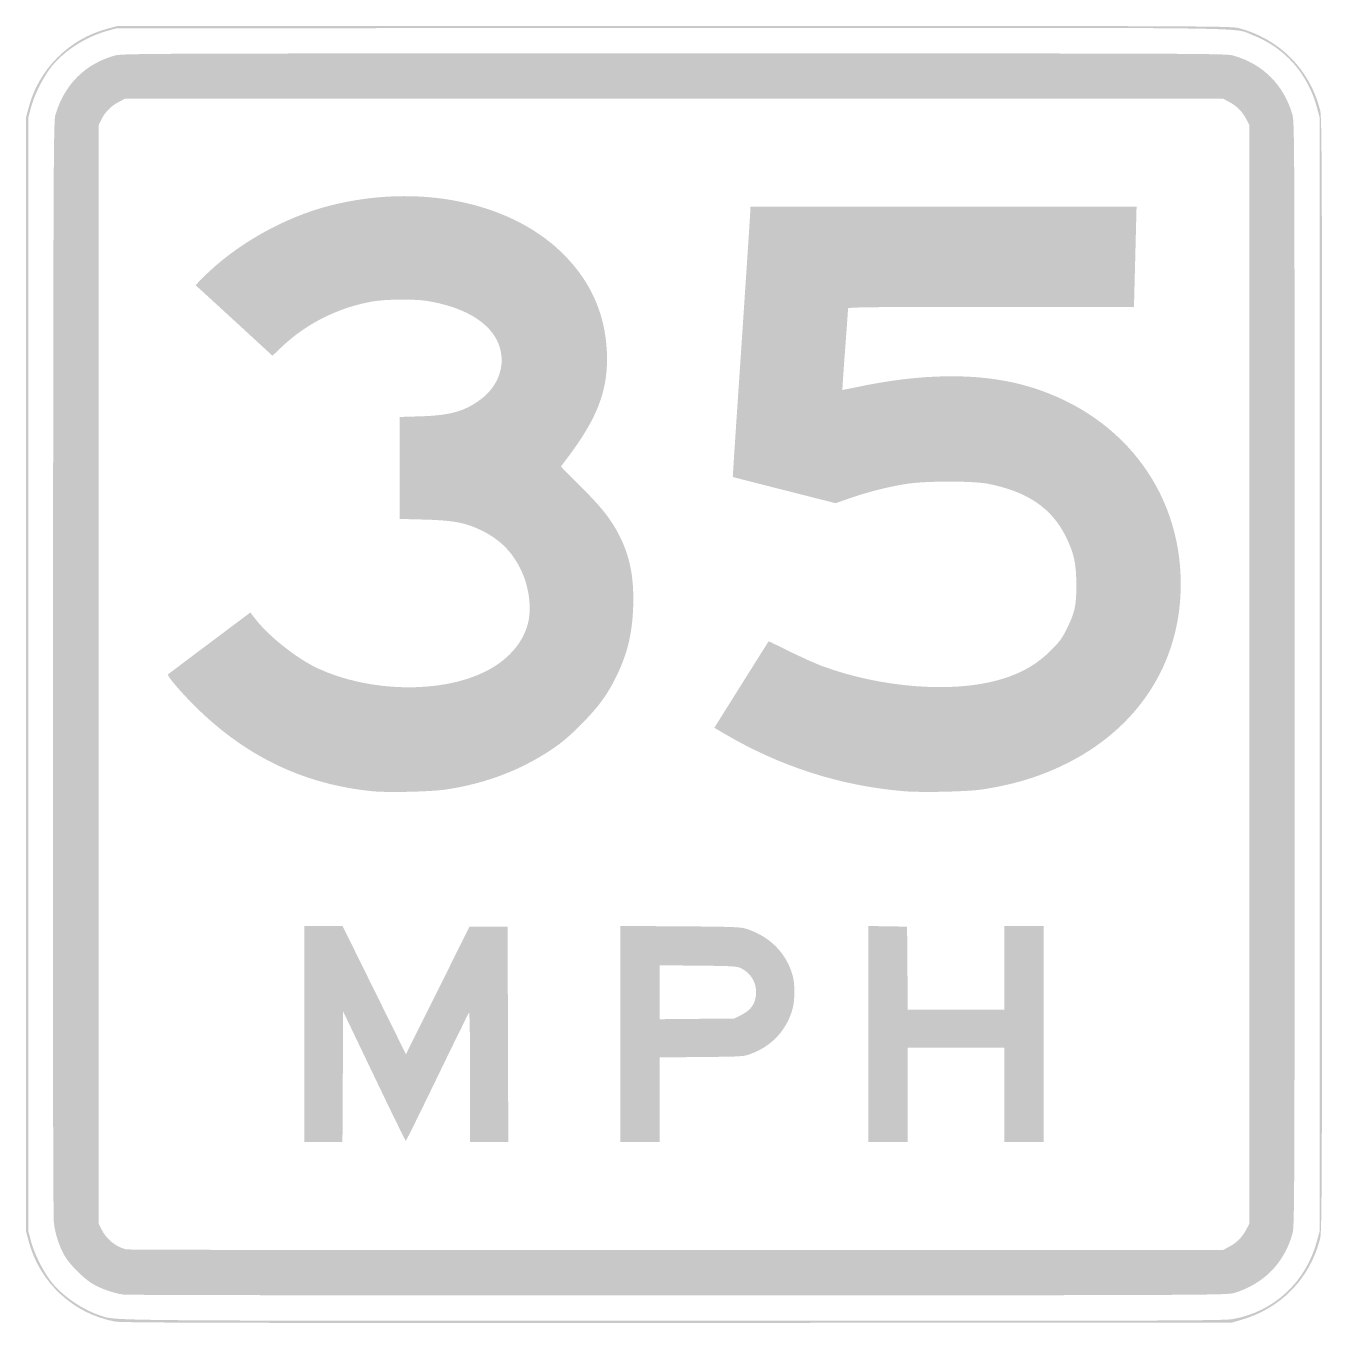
# Model space of a CAD drawing. Header units: inches. Extents: x -9 to 9, y -9 to 9.
import ezdxf

# ---------------------------------------------------------------- set-up
doc = ezdxf.new("R2010")
doc.units = ezdxf.units.IN
doc.header["$MEASUREMENT"] = 0

msp = doc.modelspace()

# ---------------------------------------------------------------- hatches: boundary and pattern name
h = msp.add_hatch(color=7)
edge = h.paths.add_edge_path()
edge.add_spline(control_points=[(-7.754, -8.976), (-8.334, -8.87), (-8.804, -8.433), (-8.955, -7.858)], knot_values=[0, 0, 0, 0, 1, 1, 1, 1], degree=3, periodic=0)
edge.add_line((-8.955, -7.858), (-8.992, -7.718))
edge.add_line((-8.992, -7.718), (-8.992, 0))
edge.add_line((-8.992, 0), (-8.992, 7.718))
edge.add_line((-8.992, 7.718), (-8.955, 7.858))
edge.add_spline(control_points=[(-8.955, 7.858), (-8.814, 8.393), (-8.395, 8.812), (-7.858, 8.954)], knot_values=[0, 0, 0, 0, 1, 1, 1, 1], degree=3, periodic=0)
edge.add_line((-7.858, 8.954), (-7.718, 8.992))
edge.add_line((-7.718, 8.992), (0, 8.992))
edge.add_spline(control_points=[(0, 8.992), (7.303, 8.992), (7.724, 8.99), (7.831, 8.963), (8.394, 8.818), (8.818, 8.394), (8.963, 7.831), (8.99, 7.724), (8.992, 7.303), (8.992, 0), (8.992, -7.303), (8.99, -7.724), (8.963, -7.831), (8.821, -8.384), (8.416, -8.797), (7.862, -8.955)], knot_values=[0, 0, 0, 0, 1, 1, 1, 2, 2, 2, 3, 3, 3, 4, 4, 4, 5, 5, 5, 5], degree=3, periodic=0)
edge.add_line((7.862, -8.955), (7.734, -8.992))
edge.add_line((7.734, -8.992), (0.05, -8.994))
edge.add_spline(control_points=[(0.05, -8.994), (-6.201, -8.997), (-7.657, -8.993), (-7.754, -8.976)], knot_values=[0, 0, 0, 0, 1, 1, 1, 1], degree=3, periodic=0)
edge = h.paths.add_edge_path(flags=0)
edge.add_spline(control_points=[(7.75, -8.942), (8.322, -8.842), (8.769, -8.428), (8.921, -7.858)], knot_values=[0, 0, 0, 0, 1, 1, 1, 1], degree=3, periodic=0)
edge.add_line((8.921, -7.858), (8.959, -7.718))
edge.add_line((8.959, -7.718), (8.959, 0))
edge.add_line((8.959, 0), (8.959, 7.718))
edge.add_line((8.959, 7.718), (8.921, 7.858))
edge.add_spline(control_points=[(8.921, 7.858), (8.795, 8.332), (8.473, 8.693), (8.021, 8.868), (7.743, 8.975), (8.371, 8.968), (-0.066, 8.963)], knot_values=[0, 0, 0, 0, 1, 1, 1, 2, 2, 2, 2], degree=3, periodic=0)
edge.add_line((-0.066, 8.963), (-7.734, 8.959))
edge.add_line((-7.734, 8.959), (-7.867, 8.922))
edge.add_spline(control_points=[(-7.867, 8.922), (-8.154, 8.841), (-8.447, 8.657), (-8.621, 8.447), (-8.742, 8.302), (-8.873, 8.045), (-8.922, 7.858)], knot_values=[0, 0, 0, 0, 1, 1, 1, 2, 2, 2, 2], degree=3, periodic=0)
edge.add_line((-8.922, 7.858), (-8.959, 7.718))
edge.add_line((-8.959, 7.718), (-8.959, 0))
edge.add_line((-8.959, 0), (-8.959, -7.718))
edge.add_line((-8.959, -7.718), (-8.922, -7.858))
edge.add_spline(control_points=[(-8.922, -7.858), (-8.873, -8.045), (-8.742, -8.302), (-8.621, -8.447), (-8.466, -8.634), (-8.197, -8.815), (-7.96, -8.892), (-7.731, -8.967), (-8.058, -8.964), (-0.015, -8.965), (6.733, -8.967), (7.622, -8.964), (7.75, -8.942)], knot_values=[0, 0, 0, 0, 1, 1, 1, 2, 2, 2, 3, 3, 3, 4, 4, 4, 4], degree=3, periodic=0)
h = msp.add_hatch(color=7)
edge = h.paths.add_edge_path()
edge.add_spline(control_points=[(-7.637, -8.602), (-7.769, -8.585), (-7.953, -8.521), (-8.069, -8.451), (-8.19, -8.379), (-8.382, -8.188), (-8.451, -8.07), (-8.527, -7.941), (-8.585, -7.767), (-8.604, -7.606), (-8.615, -7.517), (-8.619, -4.825), (-8.616, 0.099), (-8.611, 7.32), (-8.609, 7.673), (-8.581, 7.765), (-8.453, 8.185), (-8.169, 8.466), (-7.759, 8.581), (-7.656, 8.61), (-7.353, 8.611), (0, 8.611), (7.353, 8.611), (7.656, 8.61), (7.759, 8.581), (8.172, 8.465), (8.463, 8.173), (8.581, 7.758), (8.61, 7.656), (8.611, 7.36), (8.611, 0), (8.611, -7.36), (8.61, -7.656), (8.581, -7.758), (8.464, -8.169), (8.181, -8.456), (7.767, -8.581), (7.672, -8.609), (7.347, -8.611), (0.066, -8.613), (-4.115, -8.614), (-7.582, -8.609), (-7.637, -8.602)], knot_values=[0, 0, 0, 0, 1, 1, 1, 2, 2, 2, 3, 3, 3, 4, 4, 4, 5, 5, 5, 6, 6, 6, 7, 7, 7, 8, 8, 8, 9, 9, 9, 10, 10, 10, 11, 11, 11, 12, 12, 12, 13, 13, 13, 14, 14, 14, 14], degree=3, periodic=0)
edge = h.paths.add_edge_path(flags=0)
edge.add_spline(control_points=[(7.702, -7.938), (7.807, -7.883), (7.882, -7.808), (7.939, -7.701)], knot_values=[0, 0, 0, 0, 1, 1, 1, 1], degree=3, periodic=0)
edge.add_line((7.939, -7.701), (7.983, -7.619))
edge.add_line((7.983, -7.619), (7.983, 0))
edge.add_line((7.983, 0), (7.983, 7.619))
edge.add_line((7.983, 7.619), (7.939, 7.701))
edge.add_spline(control_points=[(7.939, 7.701), (7.882, 7.808), (7.807, 7.883), (7.702, 7.938)], knot_values=[0, 0, 0, 0, 1, 1, 1, 1], degree=3, periodic=0)
edge.add_line((7.702, 7.938), (7.619, 7.983))
edge.add_line((7.619, 7.983), (0, 7.983))
edge.add_line((0, 7.983), (-7.619, 7.983))
edge.add_line((-7.619, 7.983), (-7.704, 7.937))
edge.add_spline(control_points=[(-7.704, 7.937), (-7.81, 7.882), (-7.894, 7.798), (-7.944, 7.696)], knot_values=[0, 0, 0, 0, 1, 1, 1, 1], degree=3, periodic=0)
edge.add_line((-7.944, 7.696), (-7.983, 7.619))
edge.add_line((-7.983, 7.619), (-7.983, 0))
edge.add_line((-7.983, 0), (-7.983, -7.619))
edge.add_line((-7.983, -7.619), (-7.944, -7.696))
edge.add_spline(control_points=[(-7.944, -7.696), (-7.877, -7.832), (-7.743, -7.941), (-7.602, -7.975), (-7.575, -7.982), (-4.139, -7.986), (0.033, -7.985)], knot_values=[0, 0, 0, 0, 1, 1, 1, 2, 2, 2, 2], degree=3, periodic=0)
edge.add_line((0.033, -7.985), (7.619, -7.983))
edge.add_line((7.619, -7.983), (7.702, -7.938))
h = msp.add_hatch(color=7)
edge = h.paths.add_edge_path()
edge.add_spline(control_points=[(-4.186, -1.621), (-5.113, -1.528), (-5.899, -1.16), (-6.588, -0.499), (-6.798, -0.298), (-7.041, -0.019), (-7.021, -0.001), (-7.013, 0.006), (-6.752, 0.202), (-6.442, 0.435)], knot_values=[0, 0, 0, 0, 1, 1, 1, 2, 2, 2, 3, 3, 3, 3], degree=3, periodic=0)
edge.add_line((-6.442, 0.435), (-5.878, 0.857))
edge.add_line((-5.878, 0.857), (-5.817, 0.778))
edge.add_spline(control_points=[(-5.817, 0.778), (-5.631, 0.534), (-5.238, 0.221), (-4.945, 0.084), (-4.236, -0.248), (-3.237, -0.27), (-2.624, 0.035), (-2.31, 0.191), (-2.099, 0.427), (-2.027, 0.704), (-1.973, 0.913), (-2.009, 1.203), (-2.118, 1.438), (-2.238, 1.693), (-2.416, 1.873), (-2.672, 1.996), (-2.896, 2.104), (-3.054, 2.134), (-3.462, 2.146)], knot_values=[0, 0, 0, 0, 1, 1, 1, 2, 2, 2, 3, 3, 3, 4, 4, 4, 5, 5, 5, 6, 6, 6, 6], degree=3, periodic=0)
edge.add_line((-3.462, 2.146), (-3.805, 2.155))
edge.add_line((-3.805, 2.155), (-3.805, 2.862))
edge.add_line((-3.805, 2.862), (-3.805, 3.569))
edge.add_line((-3.805, 3.569), (-3.511, 3.578))
edge.add_spline(control_points=[(-3.511, 3.578), (-3.106, 3.591), (-2.907, 3.647), (-2.687, 3.809), (-2.406, 4.017), (-2.314, 4.351), (-2.459, 4.637), (-2.596, 4.907), (-2.947, 5.102), (-3.433, 5.179), (-3.607, 5.206), (-4.003, 5.202), (-4.181, 5.171), (-4.651, 5.089), (-5.095, 4.868), (-5.432, 4.55)], knot_values=[0, 0, 0, 0, 1, 1, 1, 2, 2, 2, 3, 3, 3, 4, 4, 4, 5, 5, 5, 5], degree=3, periodic=0)
edge.add_line((-5.432, 4.55), (-5.571, 4.418))
edge.add_line((-5.571, 4.418), (-6.104, 4.908))
edge.add_line((-6.104, 4.908), (-6.638, 5.397))
edge.add_line((-6.638, 5.397), (-6.549, 5.488))
edge.add_spline(control_points=[(-6.549, 5.488), (-6.097, 5.951), (-5.416, 6.338), (-4.766, 6.502), (-3.555, 6.808), (-2.309, 6.56), (-1.578, 5.869), (-1.173, 5.485), (-0.959, 5.026), (-0.932, 4.483), (-0.907, 3.961), (-1.049, 3.573), (-1.473, 3.009)], knot_values=[0, 0, 0, 0, 1, 1, 1, 2, 2, 2, 3, 3, 3, 4, 4, 4, 4], degree=3, periodic=0)
edge.add_line((-1.473, 3.009), (-1.569, 2.881))
edge.add_line((-1.569, 2.881), (-1.3, 2.611))
edge.add_spline(control_points=[(-1.3, 2.611), (-0.992, 2.303), (-0.859, 2.133), (-0.744, 1.895), (-0.604, 1.609), (-0.552, 1.32), (-0.567, 0.919), (-0.581, 0.553), (-0.652, 0.267), (-0.806, -0.041), (-0.933, -0.296), (-1.052, -0.457), (-1.29, -0.696), (-1.46, -0.867), (-1.56, -0.951), (-1.704, -1.047), (-2.143, -1.336), (-2.611, -1.513), (-3.16, -1.597), (-3.363, -1.628), (-3.976, -1.643), (-4.186, -1.621)], knot_values=[0, 0, 0, 0, 1, 1, 1, 2, 2, 2, 3, 3, 3, 4, 4, 4, 5, 5, 5, 6, 6, 6, 7, 7, 7, 7], degree=3, periodic=0)
h = msp.add_hatch(color=7)
edge = h.paths.add_edge_path()
edge.add_spline(control_points=[(3.176, -1.62), (2.298, -1.544), (1.467, -1.276), (0.69, -0.818)], knot_values=[0, 0, 0, 0, 1, 1, 1, 1], degree=3, periodic=0)
edge.add_line((0.69, -0.818), (0.56, -0.742))
edge.add_line((0.56, -0.742), (0.592, -0.69))
edge.add_spline(control_points=[(0.592, -0.69), (0.615, -0.652), (1.299, 0.437), (1.313, 0.458), (1.314, 0.459), (1.446, 0.396), (1.605, 0.317), (1.764, 0.238), (1.973, 0.145), (2.068, 0.11), (2.872, -0.184), (3.85, -0.261), (4.495, -0.081), (4.803, 0.004), (5.028, 0.131), (5.229, 0.331), (5.348, 0.448), (5.384, 0.498), (5.449, 0.629), (5.564, 0.864), (5.584, 0.956), (5.582, 1.249), (5.58, 1.544), (5.55, 1.68), (5.436, 1.911), (5.241, 2.305), (4.902, 2.535), (4.359, 2.642), (4.154, 2.683), (3.499, 2.683), (3.234, 2.642), (2.985, 2.604), (2.696, 2.531), (2.449, 2.445)], knot_values=[0, 0, 0, 0, 1, 1, 1, 2, 2, 2, 3, 3, 3, 4, 4, 4, 5, 5, 5, 6, 6, 6, 7, 7, 7, 8, 8, 8, 9, 9, 9, 10, 10, 10, 11, 11, 11, 11], degree=3, periodic=0)
edge.add_line((2.449, 2.445), (2.242, 2.373))
edge.add_line((2.242, 2.373), (1.53, 2.554))
edge.add_spline(control_points=[(1.53, 2.554), (1.139, 2.653), (0.818, 2.735), (0.816, 2.737), (0.814, 2.738), (0.868, 3.558), (0.936, 4.558), (1.003, 5.559), (1.059, 6.402), (1.059, 6.432)], knot_values=[0, 0, 0, 0, 1, 1, 1, 2, 2, 2, 3, 3, 3, 3], degree=3, periodic=0)
edge.add_line((1.059, 6.432), (1.059, 6.485))
edge.add_line((1.059, 6.485), (3.738, 6.485))
edge.add_line((3.738, 6.485), (6.418, 6.485))
edge.add_line((6.418, 6.485), (6.41, 6.183))
edge.add_spline(control_points=[(6.41, 6.183), (6.406, 6.017), (6.398, 5.705), (6.392, 5.489)], knot_values=[0, 0, 0, 0, 1, 1, 1, 1], degree=3, periodic=0)
edge.add_line((6.392, 5.489), (6.382, 5.096))
edge.add_line((6.382, 5.096), (4.399, 5.096))
edge.add_spline(control_points=[(4.399, 5.096), (2.823, 5.096), (2.415, 5.091), (2.415, 5.075), (2.415, 5.064), (2.397, 4.805), (2.374, 4.501), (2.351, 4.197), (2.334, 3.947), (2.337, 3.945), (2.339, 3.943), (2.423, 3.959), (2.523, 3.98), (3.421, 4.173), (4.21, 4.184), (4.843, 4.013), (6.175, 3.653), (7.032, 2.571), (7.031, 1.25), (7.031, 0.152), (6.432, -0.767), (5.393, -1.263), (5.045, -1.43), (4.692, -1.534), (4.265, -1.598), (4.059, -1.628), (3.42, -1.642), (3.176, -1.62)], knot_values=[0, 0, 0, 0, 1, 1, 1, 2, 2, 2, 3, 3, 3, 4, 4, 4, 5, 5, 5, 6, 6, 6, 7, 7, 7, 8, 8, 8, 9, 9, 9, 9], degree=3, periodic=0)
h = msp.add_hatch(color=7)
edge = h.paths.add_edge_path()
edge.add_line((-5.129, -4.988), (-5.129, -3.491))
edge.add_line((-5.129, -3.491), (-4.864, -3.491))
edge.add_line((-4.864, -3.491), (-4.598, -3.491))
edge.add_line((-4.598, -3.491), (-4.159, -4.38))
edge.add_line((-4.159, -4.38), (-3.719, -5.269))
edge.add_line((-3.719, -5.269), (-3.278, -4.384))
edge.add_line((-3.278, -4.384), (-2.837, -3.499))
edge.add_line((-2.837, -3.499), (-2.573, -3.499))
edge.add_line((-2.573, -3.499), (-2.308, -3.499))
edge.add_line((-2.308, -3.499), (-2.304, -4.992))
edge.add_line((-2.304, -4.992), (-2.299, -6.485))
edge.add_line((-2.299, -6.485), (-2.564, -6.485))
edge.add_line((-2.564, -6.485), (-2.829, -6.485))
edge.add_line((-2.829, -6.485), (-2.829, -5.58))
edge.add_spline(control_points=[(-2.829, -5.58), (-2.829, -5.051), (-2.835, -4.682), (-2.844, -4.691), (-2.852, -4.7), (-3.05, -5.103), (-3.285, -5.588), (-3.519, -6.072), (-3.715, -6.469), (-3.721, -6.469), (-3.727, -6.469), (-3.925, -6.065), (-4.161, -5.571)], knot_values=[0, 0, 0, 0, 1, 1, 1, 2, 2, 2, 3, 3, 3, 4, 4, 4, 4], degree=3, periodic=0)
edge.add_line((-4.161, -5.571), (-4.591, -4.674))
edge.add_line((-4.591, -4.674), (-4.595, -5.58))
edge.add_line((-4.595, -5.58), (-4.6, -6.485))
edge.add_line((-4.6, -6.485), (-4.864, -6.485))
edge.add_line((-4.864, -6.485), (-5.129, -6.485))
edge.add_line((-5.129, -6.485), (-5.129, -4.988))
h = msp.add_hatch(color=7)
edge = h.paths.add_edge_path()
edge.add_line((-0.744, -4.987), (-0.744, -3.489))
edge.add_line((-0.744, -3.489), (0.087, -3.495))
edge.add_spline(control_points=[(0.087, -3.495), (0.836, -3.5), (0.927, -3.504), (1.009, -3.531), (1.331, -3.637), (1.553, -3.86), (1.644, -4.168), (1.678, -4.28), (1.679, -4.511), (1.647, -4.632), (1.568, -4.926), (1.367, -5.148), (1.078, -5.259), (0.968, -5.301), (0.965, -5.302), (0.385, -5.307)], knot_values=[0, 0, 0, 0, 1, 1, 1, 2, 2, 2, 3, 3, 3, 4, 4, 4, 5, 5, 5, 5], degree=3, periodic=0)
edge.add_line((0.385, -5.307), (-0.199, -5.313))
edge.add_line((-0.199, -5.313), (-0.199, -5.899))
edge.add_line((-0.199, -5.899), (-0.199, -6.485))
edge.add_line((-0.199, -6.485), (-0.472, -6.485))
edge.add_line((-0.472, -6.485), (-0.744, -6.485))
edge.add_line((-0.744, -6.485), (-0.744, -4.987))
edge = h.paths.add_edge_path(flags=0)
edge.add_spline(control_points=[(0.935, -4.723), (1.064, -4.659), (1.127, -4.571), (1.138, -4.442), (1.151, -4.284), (1.074, -4.147), (0.93, -4.076), (0.875, -4.048), (0.816, -4.045), (0.335, -4.04)], knot_values=[0, 0, 0, 0, 1, 1, 1, 2, 2, 2, 3, 3, 3, 3], degree=3, periodic=0)
edge.add_line((0.335, -4.04), (-0.199, -4.035))
edge.add_line((-0.199, -4.035), (-0.199, -4.409))
edge.add_line((-0.199, -4.409), (-0.199, -4.783))
edge.add_line((-0.199, -4.783), (0.318, -4.778))
edge.add_line((0.318, -4.778), (0.835, -4.773))
edge.add_line((0.835, -4.773), (0.935, -4.723))
msp.add_hatch(color=7).paths.add_polyline_path([(2.697, -4.988), (2.697, -3.49), (2.966, -3.495), (3.234, -3.499), (3.239, -4.074), (3.243, -4.649), (3.913, -4.649), (4.583, -4.649), (4.583, -4.07), (4.583, -3.491), (4.856, -3.491), (5.129, -3.491), (5.129, -4.988), (5.129, -6.485), (4.856, -6.485), (4.583, -6.485), (4.583, -5.832), (4.583, -5.178), (3.913, -5.178), (3.243, -5.178), (3.243, -5.832), (3.243, -6.485), (2.97, -6.485), (2.697, -6.485), (2.697, -4.988)])

doc.saveas('drawing.dxf')
